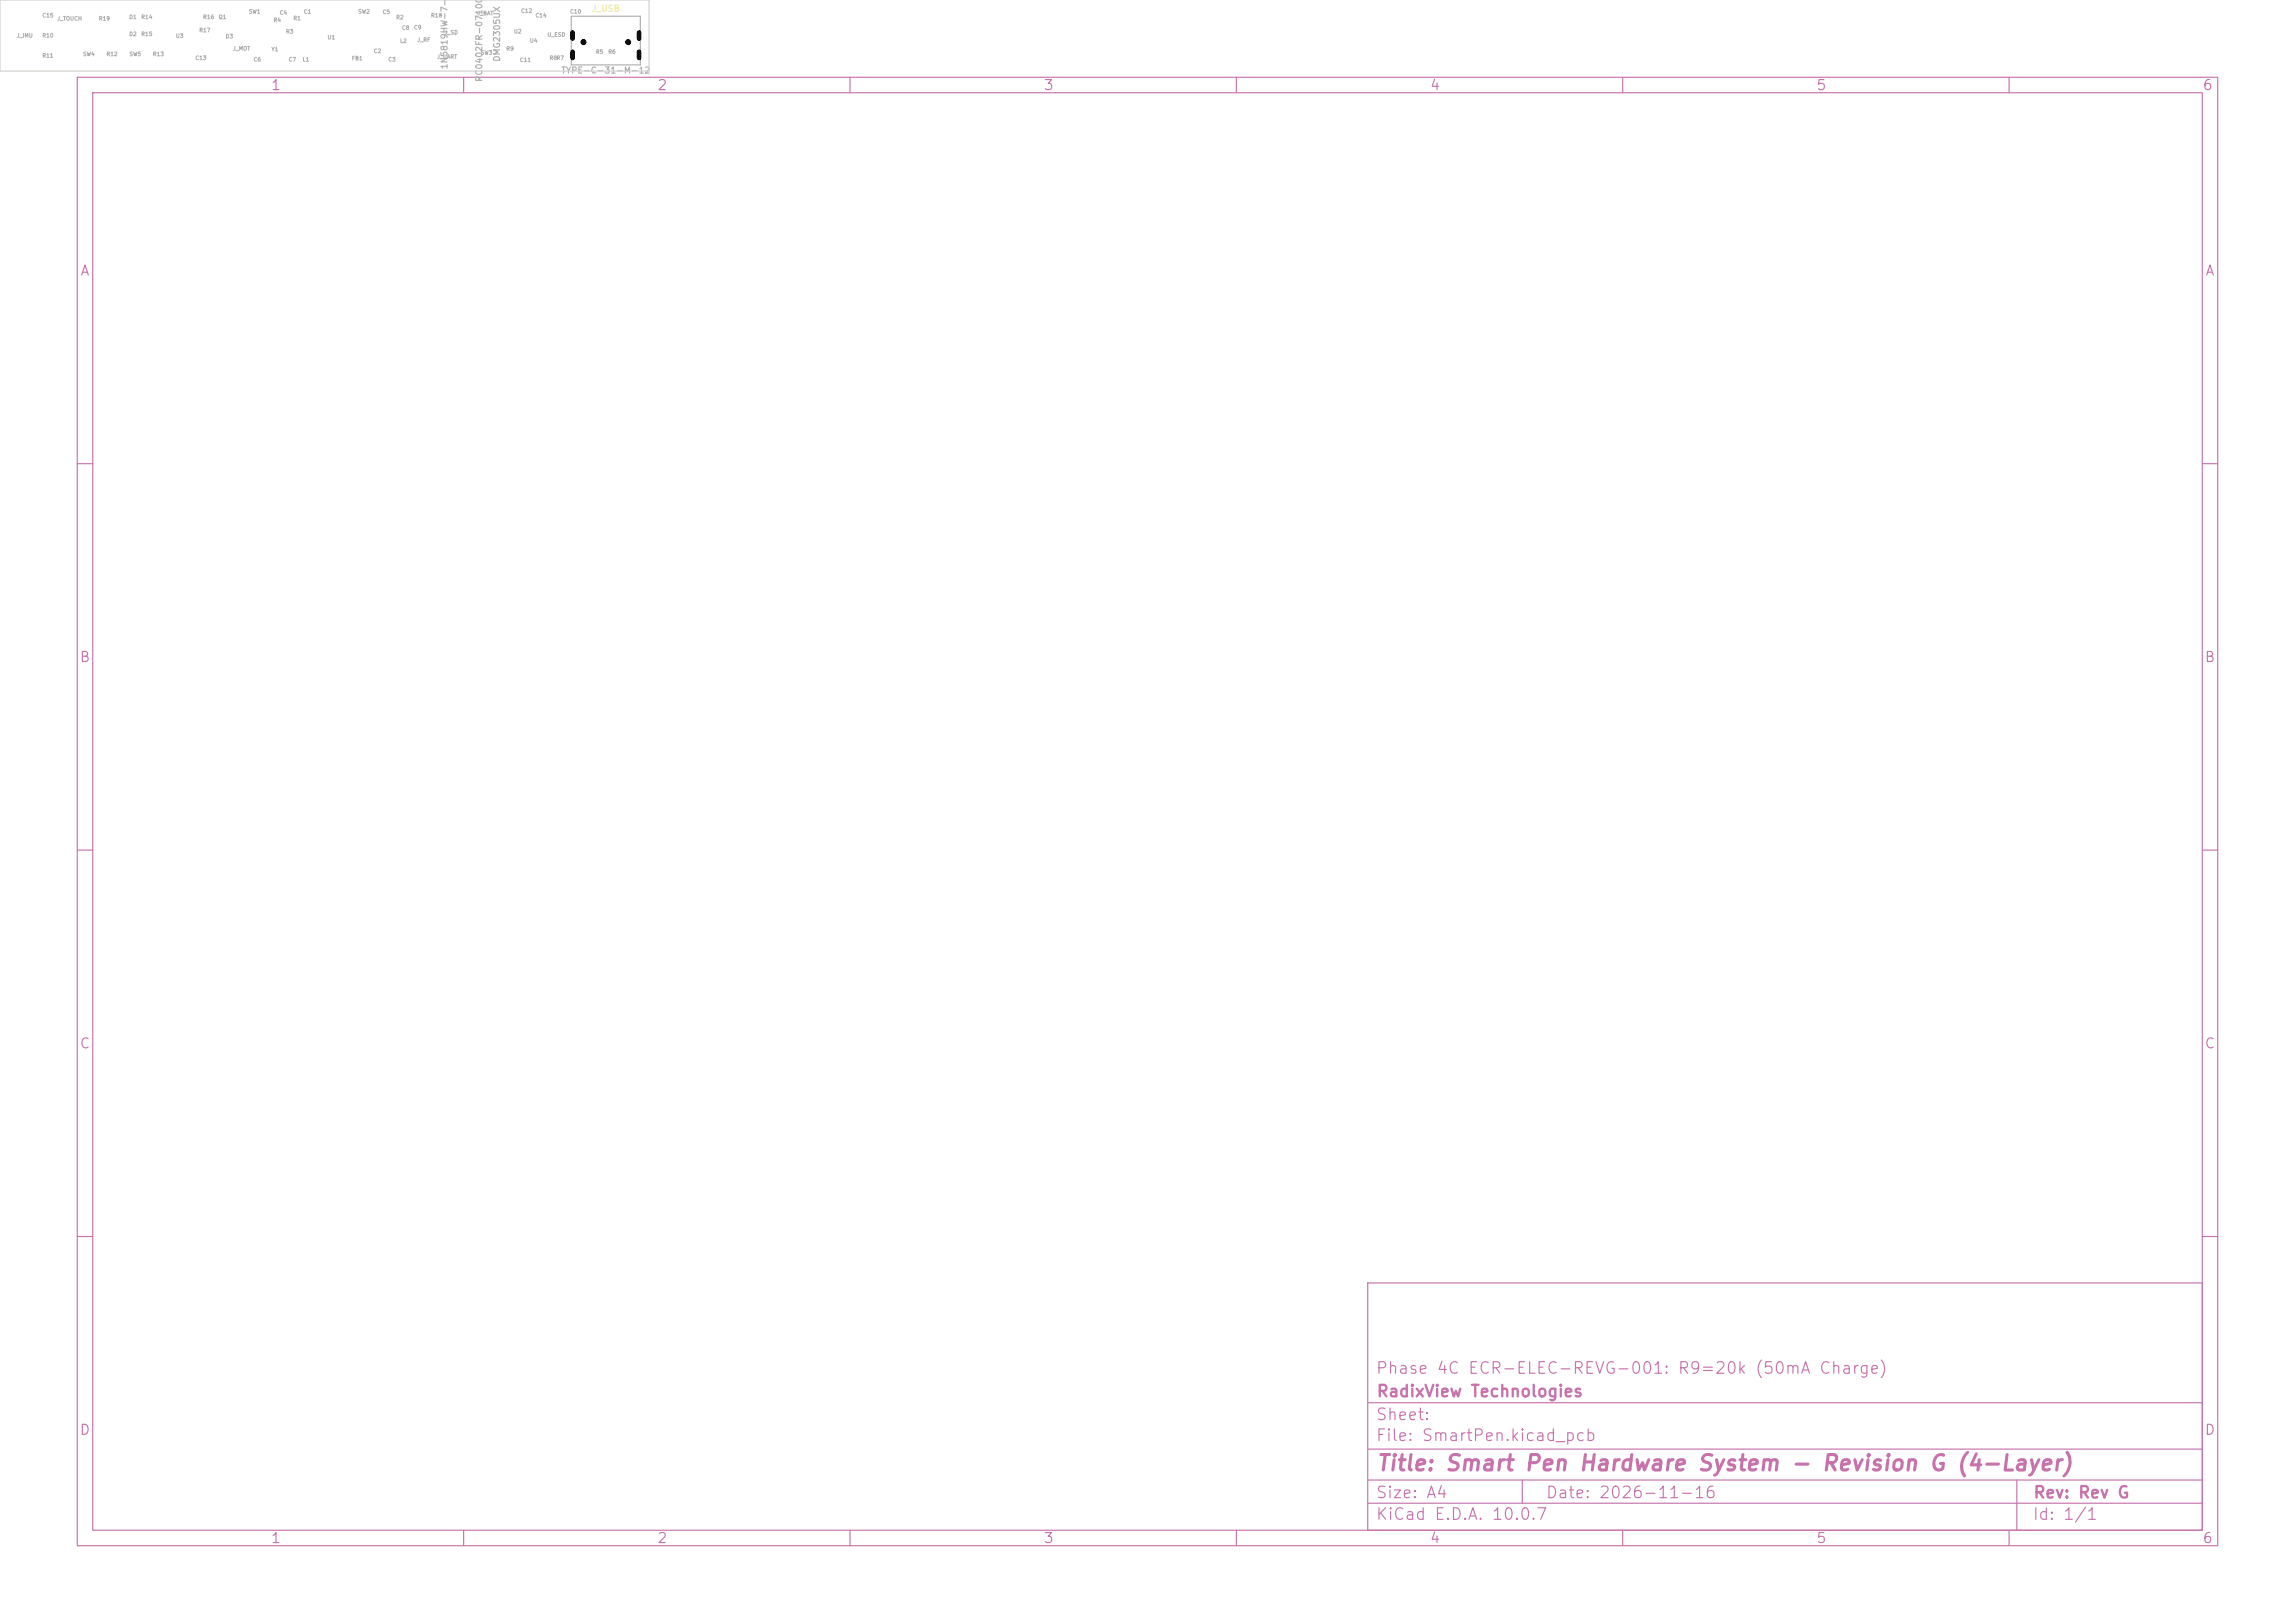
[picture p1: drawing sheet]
<svg xmlns="http://www.w3.org/2000/svg" width="297mm" height="210mm" viewBox="0 0 297 210" stroke-linecap="round" stroke-linejoin="round" font-family="sans-serif">
<defs><g id="words">
<text font-size="2" fill="#c872ab" x="178" y="190.8">Title: Smart Pen Hardware System - Revision G (4-Layer)</text>
<g font-size="1.5" fill="#c872ab">
<text x="178" y="178.1">Phase 4C ECR-ELEC-REVG-001: R9=20k (50mA Charge)</text>
<text x="178" y="184.1">Sheet:</text>
<text x="178" y="181.1">RadixView Technologies</text>
<text x="178" y="186.8">File: SmartPen.kicad_pcb</text>
<text x="178" y="197">KiCad E.D.A. 10.0.7</text>
<text x="178" y="194.2">Size: A4</text>
<text x="200" y="194.2">Date: 2026-11-16</text>
<text x="263" y="197">Id: 1/1</text>
<text x="263" y="194.2">Rev: Rev G</text>
</g>
<g font-size="1.3" fill="#c872ab">
<text x="35" y="12">1</text>
<text x="85" y="12">2</text>
<text x="135" y="12">3</text>
<text x="185" y="12">4</text>
<text x="235" y="12">5</text>
<text x="285" y="12">6</text>
<text x="10.3" y="36">A</text>
<text x="285.3" y="36">A</text>
<text x="10.2" y="86">B</text>
<text x="285.2" y="86">B</text>
<text x="10.2" y="136">C</text>
<text x="285.2" y="136">C</text>
<text x="10.2" y="186">D</text>
<text x="285.2" y="186">D</text>
<text x="35" y="200">1</text>
<text x="85" y="200">2</text>
<text x="135" y="200">3</text>
<text x="185" y="200">4</text>
<text x="235" y="200">5</text>
<text x="285" y="200">6</text>
</g>
<text font-size=".8" fill="#f2eda1" x="76.5" y="1.7">J_USB</text>
<g font-size=".8" fill="#afafaf">
<text x="58.1" y="9" transform="rotate(-90 58.1 9)">1N5819HW-7-F</text>
<text x="62.6" y="10.7" transform="rotate(-90 62.6 10.7)">RC0402FR-07100K</text>
<text x="64.9" y="8.1" transform="rotate(-90 64.9 8.1)">DMG2305UX</text>
<text x="72.5" y="9.7">TYPE-C-31-M-12</text>
</g>
<g font-size=".5" fill="#afafaf">
<text x="2.1" y="5">J_IMU</text>
<text x="5.4" y="2.4">C15</text>
<text x="5.4" y="5">R10</text>
<text x="7.3" y="2.8">J_TOUCH</text>
<text x="12.7" y="2.8">R19</text>
<text x="16.7" y="4.8">D2</text>
<text x="16.7" y="2.6">D1</text>
<text x="18.2" y="4.8">R15</text>
<text x="18.2" y="2.6">R14</text>
<text x="22.7" y="5">U3</text>
<text x="25.7" y="4.3">R17</text>
<text x="26.2" y="2.6">R16</text>
<text x="28.2" y="2.6">Q1</text>
<text x="29.1" y="5.1">D3</text>
<text x="32.1" y="1.9">SW1</text>
<text x="35.3" y="3">R4</text>
<text x="36.1" y="2">C4</text>
<text x="37" y="4.5">R3</text>
<text x="37.9" y="2.7">R1</text>
<text x="39.3" y="1.9">C1</text>
<text x="42.3" y="5.2">U1</text>
<text x="46.3" y="1.9">SW2</text>
<text x="49.5" y="1.9">C5</text>
<text x="51.2" y="2.6">R2</text>
<text x="51.7" y="5.7">L2</text>
<text x="52" y="4">C8</text>
<text x="53.5" y="3.9">C9</text>
<text x="54" y="5.5">J_RF</text>
<text x="55.7" y="2.4">R18</text>
<text x="57.5" y="4.6">J_SD</text>
<text x="61.7" y="2.1">J_BAT</text>
<text x="66.5" y="4.4">U2</text>
<text x="67.4" y="1.8">C12</text>
<text x="68.5" y="5.6">U4</text>
<text x="69.2" y="2.4">C14</text>
<text x="70.8" y="4.9">U_ESD</text>
<text x="73.7" y="1.9">C10</text>
<text x="5.4" y="7.6">R11</text>
<text x="10.7" y="7.4">SW4</text>
<text x="13.7" y="7.4">R12</text>
<text x="16.7" y="7.4">SW5</text>
<text x="19.7" y="7.4">R13</text>
<text x="25.2" y="7.9">C13</text>
<text x="30.1" y="6.7">J_MOT</text>
<text x="32.8" y="8.1">C6</text>
<text x="35.1" y="6.7">Y1</text>
<text x="37.3" y="8.1">C7</text>
<text x="39.1" y="8.1">L1</text>
<text x="45.5" y="7.9">FB1</text>
<text x="48.3" y="7">C2</text>
<text x="50.2" y="8.1">C3</text>
<text x="56.5" y="7.7">J_UART</text>
<text x="62.2" y="7.2">SW3</text>
<text x="65.5" y="6.7">R9</text>
<text x="67.2" y="8.1">C11</text>
<text x="71.1" y="7.9">R8R7</text>
<text x="77.1" y="7.1">R5</text>
<text x="78.7" y="7.1">R6</text>
</g>
</g></defs>
<g fill="none" stroke="#c872ab" stroke-width=".15">
<path d="M10 10h277v190h-277zM12 12h273v186h-273zM60 10v2M110 10v2M160 10v2M210 10v2M260 10v2M10 60h2M285 60h2M10 110h2M285 110h2M10 160h2"/>
<path d="M177 166h108v32h-108zM285 160h2M60 198v2M110 198v2M160 198v2M177 194.5h108M177 191.5h108M177 187.5h108M177 181.5h108M197 191.5v3M210 198v2M260 198v2"/>
<path d="M261 191.5v6.5"/>
</g>
<path d="M73.9 2.1h9v6.3h-9z" fill="none" stroke="#afafaf" stroke-width=".15"/>
<path d="M0 0h84v9.2h-84z" fill="none" stroke="#d0d2cd" stroke-width=".15"/>
<g fill="#000" stroke="#000" stroke-width=".13">
<circle cx="75.5" cy="5.4" r=".32"/>
<circle cx="81.3" cy="5.4" r=".32"/>
</g>
<path d="M74.1 4.2v.8M74.1 6.7v.8M82.7 4.2v.8M82.7 6.7v.8" fill="none" stroke="#000" stroke-width=".6"/>
<use href="#words"/>
</svg>
